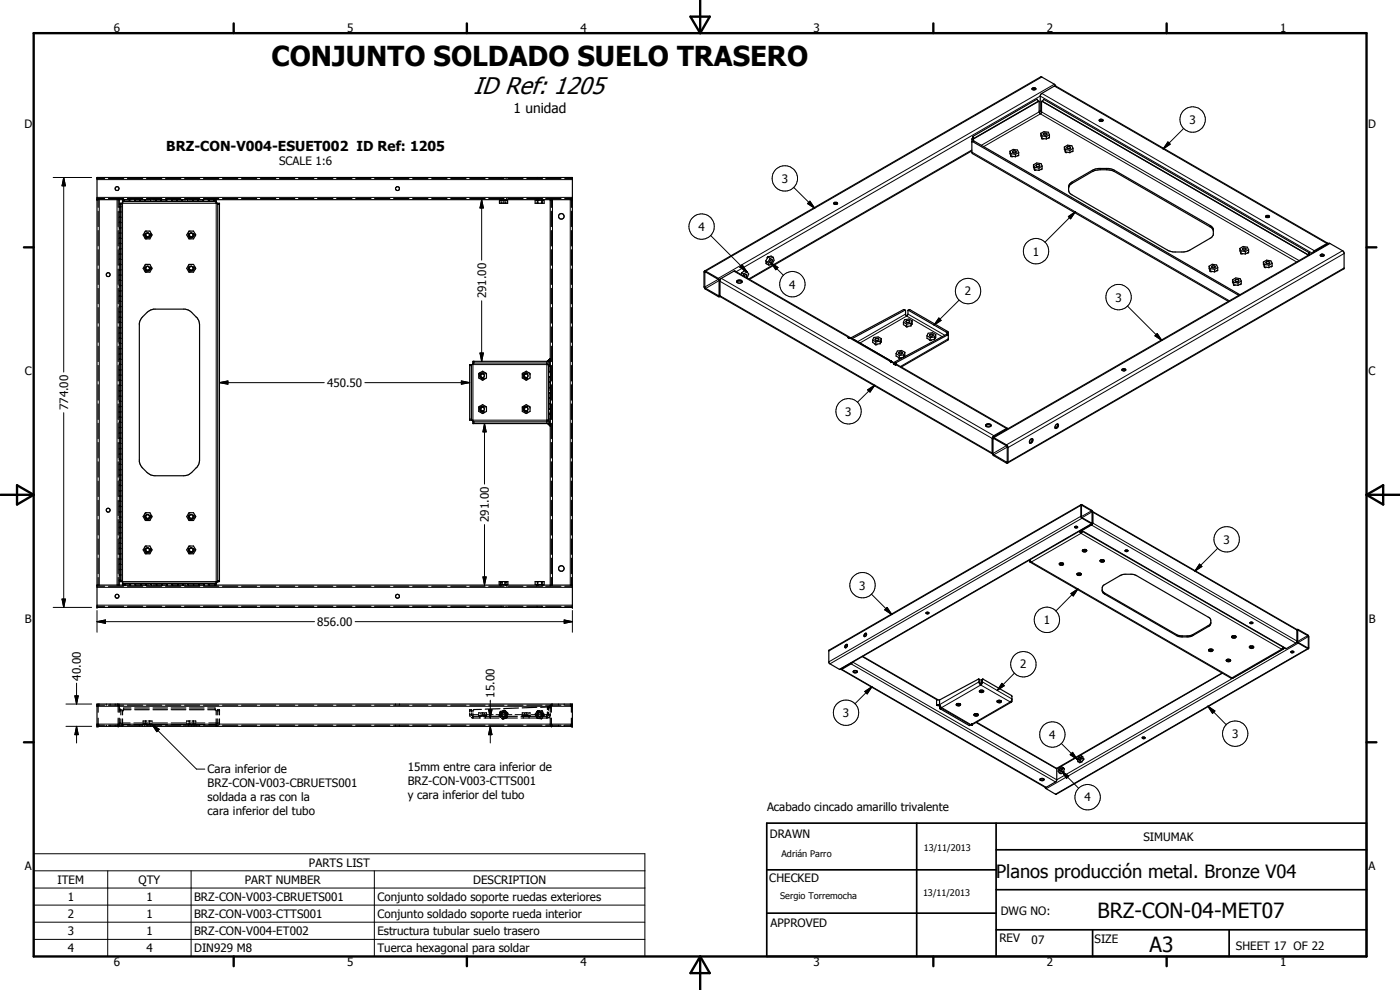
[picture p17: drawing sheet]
<svg xmlns="http://www.w3.org/2000/svg" width="420mm" height="297mm" viewBox="0 0 420 297" stroke-linecap="round" stroke-linejoin="round" font-family="sans-serif">
<defs><g id="words">
<text font-size="8.2" x="81.5" y="19.7">CONJUNTO SOLDADO SUELO TRASERO</text>
<text font-size="7.3" x="142.1" y="28.3">ID Ref: 1205</text>
<g font-size="6.3">
<text x="329.4" y="275.4">BRZ-CON-04-MET07</text>
<text x="345" y="285.6">A3</text>
</g>
<text font-size="5.5" x="298.9" y="263.4">Planos producción metal. Bronze V04</text>
<g font-size="4.1">
<text x="154.1" y="34">1 unidad</text>
<text x="49.9" y="45.2">BRZ-CON-V004-ESUET002 ID Ref: 1205</text>
</g>
<g font-size="3.5">
<text x="34.2" y="9.6">6</text>
<text x="104.2" y="9.6">5</text>
<text x="174.2" y="9.6">4</text>
<text x="244.2" y="9.6">3</text>
<text x="314.2" y="9.6">2</text>
<text x="384.2" y="9.6">1</text>
<text x="7.3" y="38.4">D</text>
<text x="357" y="37.2">3</text>
<text x="410.6" y="38.4">D</text>
<text x="83.8" y="49.5">SCALE 1:6</text>
<text x="234.6" y="54.9">3</text>
<text x="209.6" y="69.3">4</text>
<text x="310" y="76.7">1</text>
<text x="145.9" y="89.5" transform="rotate(-90 145.9 89.5)">291.00</text>
<text x="236.8" y="86.6">4</text>
<text x="289.5" y="88.6">2</text>
<text x="334.8" y="90.5">3</text>
<text x="7.4" y="112.6">C</text>
<text x="410.7" y="112.6">C</text>
<text x="98.2" y="116.1">450.50</text>
<text x="20.4" y="123.1" transform="rotate(-90 20.4 123.1)">774.00</text>
<text x="253.7" y="124.8">3</text>
<text x="146.7" y="156.6" transform="rotate(-90 146.7 156.6)">291.00</text>
<text x="367.2" y="163.1">3</text>
<text x="257.9" y="176.9">3</text>
<text x="7.4" y="186.9">B</text>
<text x="95.2" y="187.8">856.00</text>
<text x="313.3" y="187.2">1</text>
<text x="410.8" y="186.9">B</text>
<text x="306.2" y="200.6">2</text>
<text x="24.3" y="204.2" transform="rotate(-90 24.3 204.2)">40.00</text>
<text x="148.5" y="209.3" transform="rotate(-90 148.5 209.3)">15.00</text>
<text x="252.9" y="215.1">3</text>
<text x="314.9" y="221.7">4</text>
<text x="369.8" y="221.4">3</text>
<text x="62.3" y="232.1">Cara inferior de</text>
<text x="122.4" y="231.3">15mm entre cara inferior de</text>
<text x="62.3" y="236.3">BRZ-CON-V003-CBRUETS001</text>
<text x="122.4" y="235.5">BRZ-CON-V003-CTTS001</text>
<text x="122.4" y="239.6">y cara inferior del tubo</text>
<text x="62.3" y="240.5">soldada a ras con la</text>
<text x="62.3" y="244.6">cara inferior del tubo</text>
<text x="230.2" y="243.5">Acabado cincado amarillo trivalente</text>
<text x="325.4" y="240.5">4</text>
<text x="231" y="251.5">DRAWN</text>
<text x="343.1" y="252.3">SIMUMAK</text>
<text x="7.4" y="261.1">A</text>
<text x="92.7" y="260.1">PARTS LIST</text>
<text x="410.7" y="261.1">A</text>
<text x="17.3" y="265.2">ITEM</text>
<text x="41.6" y="265.2">QTY</text>
<text x="73.5" y="265.2">PART NUMBER</text>
<text x="142" y="265.2">DESCRIPTION</text>
<text x="230.9" y="264.6">CHECKED</text>
<text x="20.3" y="270.3">1</text>
<text x="20.3" y="275.5">2</text>
<text x="43.9" y="270.3">1</text>
<text x="43.9" y="275.4">1</text>
<text x="58.2" y="270.3">BRZ-CON-V003-CBRUETS001</text>
<text x="58.2" y="275.5">BRZ-CON-V003-CTTS001</text>
<text x="113.3" y="270.3">Conjunto soldado soporte ruedas exteriores</text>
<text x="113.3" y="275.5">Conjunto soldado soporte rueda interior</text>
<text x="300.3" y="274.5">DWG NO:</text>
<text x="20.3" y="280.6">3</text>
<text x="43.9" y="280.5">1</text>
<text x="58.2" y="280.6">BRZ-CON-V004-ET002</text>
<text x="113.3" y="280.6">Estructura tubular suelo trasero</text>
<text x="231.3" y="278.3">APPROVED</text>
<text x="20.3" y="285.7">4</text>
<text x="43.9" y="285.7">4</text>
<text x="58.2" y="285.7">DIN929 M8</text>
<text x="113.3" y="285.7">Tuerca hexagonal para soldar</text>
<text x="299.9" y="282.6">REV</text>
<text x="309.6" y="283.3">07</text>
<text x="328.5" y="283.1">SIZE</text>
<text x="370.9" y="285.1">SHEET 17 OF 22</text>
<text x="34.2" y="289.9">6</text>
<text x="104.2" y="289.9">5</text>
<text x="174.2" y="289.9">4</text>
<text x="244.2" y="289.9">3</text>
<text x="314.2" y="289.9">2</text>
<text x="384.2" y="289.9">1</text>
</g>
<g font-size="2.7">
<text x="234.5" y="257.1">Adrián Parro</text>
<text x="277.2" y="255.3">13/11/2013</text>
<text x="234.1" y="269.7">Sergio Torremocha</text>
<text x="277" y="268.7">13/11/2013</text>
</g>
</g></defs>
<g fill="none" stroke="#000" stroke-width=".35">
<path d="M309.7 26.6l.8-.3 .4 .4-.9 .3zM309.8 26.8l.3-.2 .7 .2M311.5 30.2l.3 .2M311.8 30.4l-19.5 11.2-.3 .7M311.8 30.4l.1 3.2M311.9 33.6l.3 .6 .4-.5M312.2 33.4l.1-5 4.5-2.6 81.8 47.2M312.2 33.4l.4 .3M312.2 33.4l-.3 .2M312.7 30.4l-.1 3.3M312.7 30.4h.1M312.8 30.4l79.8 46.1"/>
<path d="M312.8 30.4l.4-.6 79.8 46.1M312.9 30.3l-.2 .1M316.9 25.9l-.5-.6-4.1-2.2-100.9 58.2M329.9 36.2l.4-.1 .7 .1M329.9 36.2l.5 .2 .6-.2M329.9 36.2a.57 .57 0 0 1 .6-.4 .57 .57 0 0 1 .5 .4M29.1 53.3h142.7v128.9h-142.7zM29.1 59.9h142.7M29.1 59.6h2.3M29.1 53.6h2.3M29.5 59.9v2.3M32.5 59.6h4.6"/>
<path d="M32.5 53.6h4.6M35.5 59.9v2.3M35.8 59.9v115.7M37.1 59.9v.5h27.4v-.5M38.3 59.6h4.5M38.3 53.6h4.5M39.3 60h-2.5v1h-1M40.4 60h4.4M44 59.6h4.5M44 53.6h4.5M45.9 60h4.4M49.7 59.6h4.6"/>
<path d="M49.7 53.6h4.6M51.4 60h4.4M55.4 59.6h4.5M55.4 53.6h4.5M56.8 60h4.4M61.1 59.6h4.5M61.1 53.6h4.5M62.3 60h2.6v1h1v113.5h-1v1h-2.6M66.8 59.6h4.6M66.8 53.6h4.6M72.5 59.6h4.5M72.5 53.6h4.5"/>
<path d="M78.2 59.6h4.6M78.2 53.6h4.6M83.9 59.6h4.6M83.9 53.6h4.6M89.6 59.6h4.6M89.6 53.6h4.6M95.3 59.6h4.6M95.3 53.6h4.6M101 59.6h4.6M101 53.6h4.6M106.8 59.6h4.5M106.8 53.6h4.5"/>
<path d="M112.4 59.6h4.6M112.4 53.6h4.6M118.1 59.6h4.6M118.1 53.6h4.6M123.9 59.6h4.5M123.9 53.6h4.5M129.6 59.6h4.5M129.6 53.6h4.5M135.3 59.6h4.6M135.3 53.6h4.6M141 59.6h4.6M141 53.6h4.6"/>
<path d="M146.7 59.6h4.5M146.7 53.6h4.5M150 59.9v1.1M150.3 59.6v.1M150.3 59.8v.3M150.4 59.9v.2M150.4 53.3h.1M150.4 53.5v.1M150.6 59.9v.4M150.7 59.9v.2M151 59.9v.4M151.3 59.9v.2"/>
<path d="M151.7 59.9v.4M151.9 53.3h.1M151.9 53.5v.1M152 59.6v.1M152 59.8v.3M152 59.9v.2M152.3 59.9v.2h-2.1M152.3 59.9v1.1h-2.4v-.9h.2M152.4 59.6h4.6M152.4 53.6h4.6M158.1 59.6h4.6M158.1 53.6h4.6"/>
<path d="M161 59.9v.2M161.1 59.6v.1M161.1 59.8v.3M161.2 53.3h.1M161.2 53.5v.1M161.2 59.9v.4M161.4 59.9v1.1M161.5 59.9v.2M161.7 59.9v.2M162.5 59.9v.5M162.7 53.3h.1M162.7 53.5v.1"/>
<path d="M162.8 59.6v.1M162.8 59.8v.3M163.1 59.9v.2h-1.5M163.3 59.9v1.1h-2.7v-.9h.8M163.8 59.6h4.5M163.8 53.6h4.5M165.1 59.9v52M165.5 59.9v2.3M169.5 59.6h2.3M169.5 53.6h2.3M171.5 59.9v2.3M291.7 45.3l-66.8 38.5"/>
<path d="M291.7 42.5h.1M291.7 42.5l80.1 46.1M291.7 42.5l.6-.2 79.8 46.1M291.9 41l19.3-11.2 .4 .6-19.4 11.2M291.9 41l.3 .6M291.9 41v.4l.3 .2M291.9 41.4l-.2 .3v4.1l.2 .3 76.8 44.3M303.1 45.4l.3 1.6M303.1 45.4l1-.6 1.2 .2 .4 .8M303.1 45.4l.3 .7M303.4 47h1.3M303.4 46.1v.9"/>
<path d="M303.4 46.1l1.3 .2M303.9 45.4a.61 .61 0 0 1 1.1 .2 .57 .57 0 0 1-.6 .3 .57 .57 0 0 1-.5-.5zM304.7 46.3v.7M305.7 45.8v.9l-1 .3M305.7 45.8l-1 .5M310.2 49.4v.8l.3 .9M310.2 49.4l.9-.5 1.4 .2 .2 .7M310.2 49.4l.3 .8M310.5 51.1h1.3M310.5 50.2v.9M310.5 50.2l1.3 .2M311 49.5a.53 .53 0 0 1 .6-.2 .53 .53 0 0 1 .3 .5l-.8 .1z"/>
<path d="M311.8 50.4v.7M312.4 40v.8l.3 .9M312.4 40l.9-.5 1.3 .2 .3 .7M312.4 40l.3 .8M312.7 40.8v.9M312.7 41.7h1.3M312.7 40.8l1.3 .2M312.7 49.8v.9l-.9 .4M312.7 49.8l-.9 .6M313.1 40.1l.7-.2 .4 .3a.58 .58 0 0 1-.6 .4 .58 .58 0 0 1-.5-.5zM314 41v.7M314.9 40.4v.9l-.9 .4"/>
<path d="M314.9 40.4l-.9 .6M319.4 44.1l.4 1.7M319.4 44.1l1-.5 1.3 .1 .3 .8M319.4 44.1l.4 .8M319.8 45.8h1.3M319.8 44.9v.9M319.8 44.9l1.3 .2M320.3 44.1l.7-.1 .3 .4a.61 .61 0 0 1-1.1-.1zM320.7 56.4l.3-.7 .7-.7 6.8-3.8 1.7-.3 3.6 .3 29.7 17 .6 1M321 55.2l.7-.6 7.2-3.9 3.7-.2 1.6 .4 29 16.7 .9 1.1v2l-.6 .6-7.1 4.1-1.3 .2h-2.8l-1.6-.4-29.3-16.9-.4-.5-.3-.7zM321.1 45.1v.7M322 44.5v.9l-.9 .4"/>
<path d="M322 44.5l-.9 .6M29.5 63.4v4.6M29.5 69.2v4.6M29.5 74.9v4.7M35.5 63.4v4.6M35.5 69.2v4.6M35.5 74.9v4.7M35.8 61.3h.5M36.3 61v113.5M36.8 60.5h28.1M43.5 71.4l.1 .1M43.5 70.1a.86 .86 0 0 0 .8 1.3 .86 .86 0 0 0 .7-1.3"/>
<path d="M43.6 69.3h1.4l.6 1.2-.6 1.2h-1.4l-.6-1.2zM43.6 79.3h1.4l.6 1.2-.6 1.2h-1.4l-.6-1.2zM43.6 69.5l-.1 .1M43.6 79.5l-.1 .1M43.8 71.5l.2 .2M44 69.3l-.2 .1M44 79.3l-.2 .1M45.5 70.2v.2M45.5 70.6v.2M56.5 71.4l.2 .1M56.6 70.1a.86 .86 0 0 0 .8 1.3 .86 .86 0 0 0 .7-1.3M56.7 69.5l-.2 .1"/>
<path d="M56.7 69.3h1.4l.6 1.2-.6 1.2h-1.4l-.7-1.2zM56.7 79.5l-.2 .1M56.7 79.3h1.4l.6 1.2-.6 1.2h-1.4l-.7-1.2zM56.9 71.5l.2 .2M57.1 69.3l-.2 .1M57.1 79.3l-.2 .1M58.6 70.2v.2M58.6 70.6v.2M65.4 61v113.5M150.6 60.6v.4M151 60.6v.4M151.2 60.1v.9"/>
<path d="M151.7 60.6v.4M152.2 60.1v.3M152.2 60.7v.3M161.2 60.6v.4M162.5 60.6v.4M162.8 60.1v.9M165.5 63.4v4.6M165.5 69.2v4.6M165.5 74.9v4.7M171.5 63.4v4.6M171.5 69.2v4.6M171.5 74.9v4.7"/>
<path d="M229.8 78.3l.1 .8 .8 .4M229.8 78.3l.7 .4M230.4 77l-.6 1.3M230.4 77l1-.2 .7 .4M230.4 77l.7 .5M230.5 78.7l.2 .8M231.1 77.5l-.6 1.2M231.2 78.1l.4-.2a.57 .57 0 0 1 .1 .6 .57 .57 0 0 1-.6 .4zM232.1 77.2l-1 .3M232.1 77.2l.2 .9-.6 1.2-1 .2M250.3 60.9l.7-.2 .4 .4-.9 .2zM250.3 61.1l.3-.1 .7 .1"/>
<path d="M362.9 79.9l.3 1.6M362.9 79.9l.9-.6 1.3 .2 .4 .8M362.9 79.9l.3 .7M363.7 79.9l.2-.1 .7 .1a.47 .47 0 0 1-.4 .5 .47 .47 0 0 1-.6-.4zM372.1 74.5l.3 1.7M372.1 74.5l1-.5 1.2 .2 .4 .7M372.1 74.5l.3 .8M372.4 76.2h1.3M372.4 75.3v.9M372.4 75.3l1.3 .2M372.9 74.6l.6-.2a.35 .35 0 0 1 .5 .4 .35 .35 0 0 1-.6 .3l-.4-.1zM373.7 75.5v.7"/>
<path d="M374.7 74.9v.9l-1 .4M374.7 74.9l-1 .6M379.2 78.6l.3 1.7M379.2 78.6l.9-.5 1.3 .2 .4 .7M379.2 78.6l.3 .8M379.5 79.4v.9M379.5 79.4l1.3 .1M379.9 64.8l.8-.2 .3 .4-.3 .3h-.6zM379.9 65.1l.4-.2 .6 .2M380 78.7l.8-.2 .2 .4-.7 .2zM380.8 79.5v.8M381.8 79v.9l-1 .4"/>
<path d="M381.8 79l-1 .5M392.6 76.5l.1 .1M393 76.3l.1 .1M393 75.9l-.4 .6M393 76.3l-.4 .2M393 75.9v.4M396.3 76.5a.57 .57 0 0 1 .6-.3 .57 .57 0 0 1 .4 .6 .59 .59 0 0 1-.6 .2 .59 .59 0 0 1-.4-.5zM396.3 76.7l.4-.2 .6 .2M398.3 73.3l-4 2.3M398.3 73.3h.1M398.6 73l-4.3 2.3-.3 .5M398.6 73v.2"/>
<path d="M29.5 80.7v4.6M29.5 86.5v4.6M29.5 92.3v4.6M29.5 98.1v4.6M35.5 80.7v4.6M35.5 86.5v4.6M35.5 92.3v4.6M35.5 98.1v4.6M42.7 95.1a5.7 5.7 0 0 1 3.3-2.3h9.6l.9 .2 1 .7a5.1 5.1 0 0 1 2.3 3.3v41.9a8 8 0 0 1-3.3 3.6l-1.4 .2-9.4-.1-1.6-.8-1.6-1.7-.6-1.2-.1-41.9 .4-1.2zM43.5 81.4h.1M43.5 80.1a.87 .87 0 0 0 .8 1.3 .87 .87 0 0 0 .7-1.3M43.8 81.6l.2 .1"/>
<path d="M45.5 80.2v.2M45.5 80.6v.2M56.5 81.4h.2M56.6 80.1a.86 .86 0 0 0 .8 1.2 .86 .86 0 0 0 .7-1.2M56.9 81.6l.2 .1M58.6 80.2v.2M58.6 80.6v.2M165.5 80.7v4.6M165.5 86.5v4.6M165.5 92.3v4.6M165.5 98.1v4.6M171.5 80.7v4.6"/>
<path d="M171.5 86.5v4.6M171.5 92.3v4.6M171.5 98.1v4.6M211.4 81.3l4.1 2.2 .5 .9M211.4 81.3l-.1 .3v4.4l.2 .6 4.4 2.4M211.5 81.7l.3-.1 3.9 2.4v4.7l-4.2-2.5zM216 84.4l.5-.9 4.1-2.2 81.8 47.2M216 88.7l.1 .2M216 84.4v4.3M216 88.7l-.1 .3M216.1 88.9l-.2 .1M216.1 88.9l81.7 47.3"/>
<path d="M221.1 84.6a.83 .83 0 0 1 .8-.6 .83 .83 0 0 1 .8 .6M221.1 84.6l.6 .4 1-.4M221.1 84.6a1.02 1.02 0 0 1 1.6 0M222.6 81.8l-.2 .5M222.6 81.8l.6 .4M223.2 82.2l-.2 .5M223.3 82.9a.48 .48 0 0 1 .3-.5 .48 .48 0 0 1 .5 .1l-.3 .7M224.2 81.6l-.8-.4-.8 .6M224.2 81.6l.5 .6-.5 1.2M224.2 81.6l-1 .6M271.1 96.7v.7l1 .7M271.1 96.7l1 .5"/>
<path d="M271.7 93.1l-.5-.2-16 8.4M271.7 93.1l-16 8.5M271.7 93.1l.1 1.3 .3 .4 .4-.6v-1.1M271.9 96.4a.52 .52 0 0 1 .6-.3 .52 .52 0 0 1 .4 .5l-.8 .1zM272.1 97.2v.9M272.5 93.1l.6-.2 11.3 6.5 .2 .3v2.1l-.2 .3-13.9 8M272.5 93.1l11.5 6.6 .3 .7M273.4 97.8l-1.3 .3M273.4 97v.8M273.4 97l-1.3 .2M273.8 96.3v.9l-.4 .6M273.8 96.3l-.4 .7"/>
<path d="M273.8 96.3l-1-.6-1.3 .2-.4 .8M363.2 81.5l1.3 .1M363.2 80.6v.9M363.2 80.6l1.3 .2M364.5 80.8v.8M365.5 80.3v.9l-1 .4M365.5 80.3l-1 .5M369.9 83.9v.8l.4 .9M369.9 83.9l1-.5 1.3 .2 .3 .7M369.9 83.9l.4 .8M370.3 85.6h1.2M370.3 84.7v.9"/>
<path d="M370.3 84.7l1.2 .2M370.7 84l.6-.2 .5 .2a.6 .6 0 0 1-.5 .5 .6 .6 0 0 1-.6-.3zM371.5 84.9v.7M372.5 84.3v.9l-1 .4M372.5 84.3l-1 .6M379.5 80.3h1.3M29.5 103.9v4.6M29.5 109.6v4.7M29.5 115.4v4.7M35.5 103.9v4.6M35.5 109.6v4.7M35.5 115.4v4.7"/>
<path d="M141.5 109.4v16.7M141.9 108.9h23.2M143.7 112.1l1.2-.7 1.1 .7v1.3l-1.1 .7-1.2-.7zM143.8 112.3l-.1 .1M144 111.9l-.1 .2M144.6 113.9h.1M144.9 113.9h.2M145.3 112a.87 .87 0 0 0-1.4 .8 .87 .87 0 0 0 1.4 .7M145.7 111.9l.1 .2M145.9 112.3l.1 .1M156.7 112.1l1.2-.7 1.2 .7v1.3l-1.2 .7-1.2-.7zM156.9 112.3l-.2 .1"/>
<path d="M157 111.9v.2M157.6 113.9h.2M158 113.9h.2M158.4 112a.87 .87 0 0 0-1.4 .8 .87 .87 0 0 0 1.4 .7M158.8 111.9l.1 .2M159 112.3l.1 .1M164.1 108.8v.6h1M164.1 108.4v.2M164.6 109.4v16.7M164.6 109.7h.6v16h-.6M165.1 108.4h-23.2v1h-.9v16.7h.9v1h23.2M165.1 112.9v4.3"/>
<path d="M165.1 118.3v4.3M165.1 107.6l-.8 .8M165.5 103.9v4.6M165.5 109.6v4.7M165.5 115.4v4.7M171.5 103.9v4.6M171.5 109.6v4.7M171.5 115.4v4.7M256.1 101.8l.1 .1M261.9 102v.7l.9 .8M261.9 102l.9 .6M262.8 101.6l.6-.1 .3 .3a.56 .56 0 0 1-.5 .3 .56 .56 0 0 1-.5-.4z"/>
<path d="M262.8 102.6v.9M264.1 103.1l-1.3 .4M264.1 102.4v.7M264.1 102.4l-1.3 .2M264.4 102.6v.1M264.4 102.7v-.2l-.3 .6M264.5 101.6l-.1 1.1M264.5 101.6l-.4 .8M264.5 101.6l-.9-.5-1.4 .2-.3 .7M267.4 108.3l.3 .3M268.9 106.1v.7l1 .7M268.9 106.1l1 .6"/>
<path d="M269.7 105.8a.53 .53 0 0 1 .6-.2 .53 .53 0 0 1 .4 .4l-.6 .2zM269.9 106.7v.8M271.2 107.2l-1.3 .3M271.2 106.5v.7M271.2 106.5l-1.3 .2M271.4 106.7l.1 .1M271.5 106.8v-.2l-.3 .6M271.6 105.7l-.1 1.1M271.6 105.7l-.4 .8M271.6 105.7l-1-.5-1.3 .1-.4 .8M278.2 100.8l1 .5M278.2 100.8v.7l1 .7"/>
<path d="M279 100.5l.4-.3 .5 .1a.47 .47 0 0 1-.2 .6 .47 .47 0 0 1-.7-.1zM279.2 101.3v.9M280.4 101.9l-1.2 .3M280.4 101.1v.8M280.4 101.1l-1.2 .2M280.8 100.4v.9l-.4 .6M280.8 100.4l-.4 .7M280.8 100.4l-.9-.6-1.4 .2-.3 .8M284.6 100.5l-.6-.2-15.8 8.5M284.6 100.5l-16 8.5 .2-.1v.2M284.6 100.5v.1M336.8 111.1a.53 .53 0 0 1 .5-.5 .53 .53 0 0 1 .5 .5"/>
<path d="M336.8 111.1l.4 .2 .6-.2M336.8 111.1l.5-.2 .5 .2M29.5 121.2v4.7M29.5 127v4.6M29.5 132.8v4.6M29.5 138.6v4.6M35.5 121.2v4.7M35.5 127v4.6M35.5 132.8v4.6M35.5 138.6v4.6M141.9 126.6h23.2M143.7 122.1l1.2-.7 1.1 .7v1.3l-1.1 .7-1.2-.7z"/>
<path d="M143.8 122.3l-.1 .1M144 121.9l-.1 .2M144.6 123.9h.1M144.9 123.9h.2M145.3 122a.89 .89 0 0 0-1.4 .7 .89 .89 0 0 0 1.4 .8M145.7 121.9l.1 .2M145.9 122.3l.1 .1M156.7 122.1l1.2-.7 1.2 .7v1.3l-1.2 .7-1.2-.7zM156.9 122.3l-.2 .1M157 121.9v.2M157.6 123.9h.2M158 123.9h.2"/>
<path d="M158.4 122a.89 .89 0 0 0-1.4 .7 .89 .89 0 0 0 1.4 .8M158.8 121.9l.1 .2M159 122.3l.1 .1M164.1 126.9v.2M164.5 127.1l.6 .7M165.1 126.1h-1v.6M165.1 123.6v52M165.5 121.2v4.7M165.5 127v4.6M165.5 132.8v4.6M165.5 138.6v4.6M171.5 121.2v4.7"/>
<path d="M171.5 127v4.6M171.5 132.8v4.6M171.5 138.6v4.6M295.8 127.8a.83 .83 0 0 1 .8-.7 .83 .83 0 0 1 .8 .7M295.8 127.8l.8 .3 .8-.3M295.8 127.8a1.08 1.08 0 0 1 1.6 0M297.9 131.3v5.1l4.1 2.5h.4M297.9 131.3l100.9-58.3 4.5 2.6v5l-100.9 58.3M297.9 131.3l4.5 2.5 .1 .5v4.3l-.1 .3M298.1 131.6l4.2 2.4-.1 4.7-4.1-2.4zM298.1 131.6h.1M302.2 128.8l-4.1 2.3"/>
<path d="M302.5 128.7l-.5-.1-3.7 2.1-.5 .7M309.2 132l.5-.4a.79 .79 0 0 1 .2 .9 .79 .79 0 0 1-.9 .4l-.1-.4zM309.7 131.6a1.01 1.01 0 0 1-.7 1.3M317 127.4l.4-.2a.79 .79 0 0 1 .1 .9 .79 .79 0 0 1-.8 .4l-.1-.6zM317.4 127.2l-.1 .7-.7 .5M29.5 144.4v4.6M29.5 150.1v4.6M29.5 155.9v4.6M35.5 144.4v4.6M35.5 150.1v4.6M35.5 155.9v4.6M43.5 155.9l.1 .1"/>
<path d="M43.5 154.6a.86 .86 0 0 0 .8 1.3 .86 .86 0 0 0 .7-1.3M43.6 153.8h1.4l.6 1.2-.6 1.2h-1.4l-.6-1.2zM43.6 154.1h-.1M43.8 156.1l.2 .1M44 153.8l-.2 .1M45.5 154.7v.2M45.5 155.1v.2M56.5 155.9l.2 .1M56.6 154.6a.86 .86 0 0 0 .8 1.3 .86 .86 0 0 0 .7-1.3M56.7 154.1h-.2M56.7 153.8h1.4l.6 1.2-.6 1.2h-1.4l-.7-1.2zM56.9 156.1l.2 .1"/>
<path d="M57.1 153.8l-.2 .1M58.6 154.7v.2M58.6 155.1v.2M165.5 144.4v4.6M165.5 150.1v4.6M165.5 155.9v4.6M171.5 144.4v4.6M171.5 150.1v4.6M171.5 155.9v4.6M322.6 158h.8M322.6 158l.3 .2 .5-.2M322.6 158a.4 .4 0 0 0 .4 .4 .4 .4 0 0 0 .4-.4"/>
<path d="M323.9 159.4l.5 .6M324.2 159.3l.2 .4M324.4 159.7v.3M324.4 159.1l.1 .1M324.5 151.4l-.1 3.8 3.5 1.9M324.5 151.4l-75.7 43.7v3.8l3.4 1.9 75.6-43.7M324.5 151.4l3.4 2M324.5 159.2l61.4 35.4M324.7 159.3l-.3 .4M324.7 151.6l-.1 3.6 3 1.7M324.7 151.6h.1M324.7 151.6l3 1.9-.1 3.5"/>
<path d="M324.9 159.4l-.5 .6M327.6 156.9v.1M327.6 157.4l-3 1.6M327.6 157.3v.1M327.7 157.3h-.1M327.9 153.4v3.5M327.9 153.5l61.3 35.4M327.9 157.1h.1M327.9 156.9l-.2 .6-3.2 1.7M327.9 156.9v.2M29.1 175.6h142.7M29.1 175.9h2.3"/>
<path d="M29.5 161.7v4.6M29.5 167.5v4.6M29.5 173.3v2.3M32.5 175.9h4.6M35.5 161.7v4.6M35.5 167.5v4.6M35.5 173.3v2.3M35.8 174.5h1v1h2.5M35.8 174.2h.5M36.8 175h28.1M37.1 175v.6M38.3 175.9h4.5"/>
<path d="M40.4 175.5h4.4M43.5 165.9h.1M43.5 164.5a.88 .88 0 0 0 .8 1.4 .88 .88 0 0 0 .7-1.4M43.6 163.8h1.4l.6 1.2-.6 1.2h-1.4l-.6-1.2zM43.6 164l-.1 .1M43.8 166l.2 .2M44 163.8l-.2 .2M44 175.9h4.5M45.5 164.7v.2M45.5 165.1v.2M45.9 175.5h4.4M49.7 175.9h4.6"/>
<path d="M51.4 175.5h4.4M55.4 175.9h4.5M56.5 165.9h.2M56.6 164.5a.87 .87 0 0 0 .8 1.4 .87 .87 0 0 0 .7-1.4M56.7 164l-.2 .1M56.7 163.8h1.4l.6 1.2-.6 1.2h-1.4l-.7-1.2zM56.8 175.5h4.4M56.9 166l.2 .2M57.1 163.8l-.2 .2M58.6 164.7v.2M58.6 165.1v.2M61.1 175.9h4.5"/>
<path d="M64.5 175v.6M66.8 175.9h4.6M72.5 175.9h4.5M78.2 175.9h4.6M83.9 175.9h4.6M89.6 175.9h4.6M95.3 175.9h4.6M101 175.9h4.6M106.8 175.9h4.5M112.4 175.9h4.6M118.1 175.9h4.6M123.9 175.9h4.5"/>
<path d="M129.6 175.9h4.5M135.3 175.9h4.6M141 175.9h4.6M146.7 175.9h4.5M150.1 175.4v.2M150.2 174.5v.9M150.3 175.4v.3M150.3 175.8v.1M150.6 174.5v.4M150.6 175.2v.4M150.8 174.5v.3M150.8 175.1v.3"/>
<path d="M151.2 175.4v.2M151.3 175.4h-1.4v.2M151.5 174.5v1.1M151.5 175.4h.9v-.9h-2.6v1.1M151.7 174.5v.4M151.7 175.2v.4M151.7 175.4v.2M151.8 175.4v.2M152 175.4v.3M152 175.8v.1M152 174.5v.4M152 175.2v.4"/>
<path d="M152.2 175.4v.2M152.4 175.9h4.6M158.1 175.9h4.6M161.1 175.4v.3M161.1 175.8v.1M161.2 175.4v.2M161.2 174.5v.4M161.2 175.2v.4M161.3 175.4h-.7v-.9h2.7v1.1M161.4 174.5v1.1M161.5 175.4h1.6v.2M161.6 175.4v.2"/>
<path d="M161.7 175.4v.2M162.5 174.5v.4M162.5 175.2v.4M162.6 174.5v.3M162.6 175.1v.3M162.7 174.5v.9M162.8 175.4v.3M162.8 175.8v.1M163.8 175.9h4.5M165.5 161.7v4.6M165.5 167.5v4.6M165.5 173.3v2.3"/>
<path d="M169.5 175.9h2.3M171.5 161.7v4.6M171.5 167.5v4.6M171.5 173.3v2.3M309 168l.5 .6h-.4zM309.1 168.7l60.2 34.7h.8l14.9-8.6M317.9 169.1a.74 .74 0 0 1 1.3 .2l-.4 .3h-.5zM318 169.1l.3 .2 .8-.2M318.1 169l.3 .2 .6-.2M323.2 172.1l.7 .3 .5-.3M323.4 172l.3 .2 .6-.2M323.5 172l-.2 .1a.55 .55 0 0 0 .6 .6 .55 .55 0 0 0 .5-.6"/>
<path d="M323.5 172l.9 .1M324.9 165.1l.6 .2 .6-.2M324.9 165.1l-.1 .1a.67 .67 0 0 0 .7 .4 .67 .67 0 0 0 .6-.5M325.1 164.9l.2 .2 .6-.2M325.1 164.9l-.2 .2M325.1 164.9l.6-.1 .4 .3M330.1 168.1a.67 .67 0 0 1 .8-.2 .67 .67 0 0 1 .5 .5 .69 .69 0 0 1-.7 .3 .69 .69 0 0 1-.6-.6zM330.2 168.1l.4 .3 .8-.3M330.4 168l.4 .2 .4-.2M330.8 176.9l.3 .8 .4 .3 22.1 12.6 .9 .2 3-.2 5.4-3 .5-.9M331 175.8l5.9-3.4h3.4l22.6 12.9 .4 .7v1.4l-.4 .5-5.4 3-.9 .2-3-.2-22.3-12.8-.5-.9zM337.6 165.2l.3-.2 .6 .1a.43 .43 0 0 1-.4 .4 .43 .43 0 0 1-.5-.3z"/>
<path d="M337.7 165.1l.3 .2 .5-.2M29.1 181.9h2.3M32.5 181.9h4.6M38.3 181.9h4.5M44 181.9h4.5M49.7 181.9h4.6M55.4 181.9h4.5M61.1 181.9h4.5M66.8 181.9h4.6M72.5 181.9h4.5M78.2 181.9h4.6M83.9 181.9h4.6"/>
<path d="M89.6 181.9h4.6M95.3 181.9h4.6M101 181.9h4.6M106.8 181.9h4.5M112.4 181.9h4.6M118.1 181.9h4.6M123.9 181.9h4.5M129.6 181.9h4.5M135.3 181.9h4.6M141 181.9h4.6M146.7 181.9h4.5M150.4 181.9v.1"/>
<path d="M150.4 182.1v.1M151.9 181.9v.1M151.9 182.1v.1M152.4 181.9h4.6M158.1 181.9h4.6M161.2 181.9v.1M161.2 182.1v.1M162.7 181.9v.1M162.7 182.1v.1M163.8 181.9h4.5M169.5 181.9h2.3M253.7 193.6l.4-.3a.55 .55 0 0 1 .2 .7 .55 .55 0 0 1-.7 .3z"/>
<path d="M254.3 193.4l-.5 .4v.6M255.6 198.9l-3.1 1.8M255.8 198.8l-.2 .3-3.2 1.8M258.9 196.9l22.7 13.1M259.7 190h.1a.51 .51 0 0 1 .2 .7 .51 .51 0 0 1-.7 .2zM260 190.1l-.3 .2-.2 .7M277.9 183.8l.4 .2 .4-.2M277.9 183.8h.8M277.9 183.8a.38 .38 0 0 0 .4 .4 .38 .38 0 0 0 .4-.4M362.7 194.9l.7 .3 .6-.3M363 194.8l.2 .2 .6-.2M363 194.8l-.2 .1a.59 .59 0 0 0 .4 .7 .59 .59 0 0 0 .7-.3l.1-.4"/>
<path d="M363 194.8l.5-.1 .5 .2M368 198a.67 .67 0 0 1 .8-.2 .67 .67 0 0 1 .5 .6 .72 .72 0 0 1-1.3-.4zM368.1 198l.4 .2 .8-.2M368.2 197.9a.48 .48 0 0 0 .9 0M369.7 190.9l.4 .3 .8-.3M369.9 190.8l.4 .3 .4-.3M369.9 190.8l1 .1M369.9 190.8l-.2 .2a.62 .62 0 0 0 .6 .5 .62 .62 0 0 0 .6-.6M375 194l.4 .2 .8-.2M375.1 186.9l.6-.3 .3 .4-.7 .1zM375.1 186.8h.9M375.2 193.8l.2 .3 .6-.3"/>
<path d="M375.2 193.8l-.2 .3M375.2 193.8h.8M376 193.8l.2 .2M376.2 194a.62 .62 0 0 1-.6 .6 .62 .62 0 0 1-.6-.5M385.1 194.2l-.5 .6h.4M385.1 194.2l-.1 .6M385.9 194.6h.1M387.4 195.5l.4 .2 .5-.2M387.4 195.6h.1M388.3 195.5l-.4 .4-.5-.3M388.3 195.5l-.5-.1-.4 .2M389.2 188.9l.1 .2"/>
<path d="M389.2 188.9h.4l2.9 1.6 .2 .3v3.8M389.3 192.4l-.3 .5-3.1 1.7M389.3 188.9v3.8l3.4 1.9M389.5 189.1l3.1 1.7v3.6l-3.1-1.7zM389.5 189.1h.1M392.6 194.3v.1M392.7 194.6l-75.7 43.7-3-1.7-.4-.4M29.1 211.2h142.7v6.7h-142.7zM29.1 217.6h2.3M29.1 217.3l.1 .3M29.1 211.6h2.3M29.2 211.6l-.1 .3"/>
<path d="M29.5 215.5v1.9M29.5 217.8l.1 .1M29.5 211.8v1.9M29.6 211.6h.1M29.7 217.6h.1M29.8 211.6h-.1M29.8 211.2l-.3 .1M31.9 211.2v.2M31.9 211.5v.1M31.9 217.6v.1M31.9 217.8v.1M32.5 217.6h4.6"/>
<path d="M32.5 211.6h4.6M33.1 211.2v.2M33.1 211.5v.1M33.1 217.6v.1M33.1 217.8v.1M34.6 211.2v.2M34.6 211.5v.1M34.6 217.6v.1M34.6 217.8v.1M35.1 211.6h.2M35.1 211.2l.4 .1M35.3 211.6h.1"/>
<path d="M35.3 217.6h-.2M35.4 211.8l.1 1.9M35.5 215.5l-.1 1.9M35.5 217.8l-.2 .1M35.7 211.5l.1 2.2M35.7 211.2v.2M35.7 217.8v.1M35.8 215.5l-.1 2.2M35.8 212.9h.2M35.8 216.9l.1 .5M35.8 212.4l.2 .2M36.1 212.9h.2"/>
<path d="M36.1 212.8l.2 .1M36.3 212.9v.1M36.3 213.1v1.4M36.3 215.7l.1 1.5M36.5 217.3l2.6 .1M36.8 215.7v1.6M36.8 217.6v.3l-.5-.1M36.9 213.1l-.1 1.4M37.1 212.8v.1M37.1 212.9h2.2M37.1 212.9l-.1 .1M38.3 217.6h4.5"/>
<path d="M38.3 211.6h4.5M39.3 212.4h-2.2v.2M40.2 217.4h4.5M40.4 212.9h4.4M40.4 212.4h4.4M41.8 217.4v.2M41.8 217.8v.1M43 217l.1 .3M43.2 216.3h-.2v.4M43.3 217.3h.3M43.4 216.3h.7M43.4 217.3v.3"/>
<path d="M43.4 217.8v.1M43.6 216.3v.4M43.6 217.1v.3M43.8 216.3v.4M43.8 217.1v.3M43.8 217.3h.5M44 217.3v.1M44 217.6h4.5M44 211.6h4.5M44.5 216.3h.7M44.7 217.3h.4M44.9 216.3v.4"/>
<path d="M44.9 217.1v.3M45 216.3v.4M45 217v.3M45.2 217.3v.3M45.2 217.8v.1M45.3 217.3l.2 .1M45.4 216.3h.2v.4M45.6 217.1v.3M45.8 217.4h4.5M45.9 212.9h4.4M45.9 212.4h4.4M49.7 217.6h4.6"/>
<path d="M49.7 211.6h4.6M51.4 212.9h4.4M51.4 217.4h4.5M51.4 212.4h4.4M55.4 217.6h4.5M55.4 211.6h4.5M56 217l.2 .3M56.2 216.3h-.2v.4M56.4 217.3h.3M56.5 216.3h.7M56.5 217.3v.3M56.5 217.8v.1"/>
<path d="M56.5 217.3v.1M56.7 216.3v.4M56.7 217.1v.3M56.8 216.3v.4M56.8 217.1v.3M56.8 212.9h4.4M56.8 212.4h4.4M56.9 217.3h.5M57.1 217.3v.1h4.4M57.6 216.3h.7M57.7 217.3h.5v.3M57.9 216.3v.4"/>
<path d="M57.9 217.1v.3M58.1 216.3v.4M58.1 217v.3M58.2 217.8v.1M58.4 217.3l.2 .1M58.5 216.3h.2v.4M58.7 217.1v.3M59.9 217.4v.2M59.9 217.8v.1M61.1 217.6h4.5M61.1 211.6h4.5M62.3 212.4h2.2v.2"/>
<path d="M62.3 212.9h2.2M64.5 212.8v.1M64.5 212.9l.2 .1M64.8 213.1l.1 1.4M64.9 215.7v1.6M64.9 217.6v.3l.5-.1M65.1 217.3l-2.5 .1M65.4 213.1v1.4M65.4 215.7l-.1 1.5M65.6 212.9l-.2 .1M65.7 212.9l.2 .1M65.9 213.1v1.4"/>
<path d="M65.9 215.7l-.2 1.7M66.8 217.6h4.6M66.8 211.6h4.6M72.5 217.6h4.5M72.5 211.6h4.5M78.2 217.6h4.6M78.2 211.6h4.6M83.9 217.6h4.6M83.9 211.6h4.6M89.6 217.6h4.6M89.6 211.6h4.6M95.3 217.6h4.6"/>
<path d="M95.3 211.6h4.6M101 217.6h4.6M101 211.6h4.6M106.8 217.6h4.5M106.8 211.6h4.5M112.4 217.6h4.6M112.4 211.6h4.6M118.1 217.6h4.6M118.1 211.6h4.6M118.7 211.2v.2M118.7 211.5v.1M118.7 217.6v.1"/>
<path d="M118.7 217.8v.1M119.9 211.2v.2M119.9 211.5v.1M119.9 217.6v.1M119.9 217.8v.1M123.9 217.6h4.5M123.9 211.6h4.5M129.6 217.6h4.5M129.6 211.6h4.5M135.3 217.6h4.6M135.3 211.6h4.6M141 213.1v.6"/>
<path d="M141 214l.1 .9M141 217.6h4.6M141 211.6h4.6M141.1 212.9l-.1 .1M141.3 212.9l.2 .1M141.5 213.1v.6M141.5 214l.1 .7M141.5 215.3h.1M141.5 215.3l.4 .1M141.7 214.9h2.5M141.9 214v.8M141.9 215.1v.3"/>
<path d="M141.9 215.4h2.3M142 213.1l-.1 .6M143.7 214.8h.3M143.7 214.5v.3M143.7 214.9h.1M144 214.9v.2M144 215.3v.1M144 213.9h-.3v.3M144.2 214.8h.5M144.3 213.9v.3M144.3 214.5v.4M144.4 213.9h.8"/>
<path d="M144.5 212.9l-2.4 .1M144.6 214.8h.1M144.6 214.9h.1M144.9 213.9v.3M144.9 214.5v.4M144.9 214.8h.5M145.1 214.8h.1M145.1 214.9h.1M145.3 214.9h4.4M145.3 215.4h4.4M145.4 213.9v.3M145.4 214.5v.4"/>
<path d="M145.6 213.9h.4v.3M145.7 214.9v.2M145.7 215.3v.1M146 214.5v.3M146 214.9h.1M146 214.8h-.3M146.7 217.6h4.5M146.7 211.6h4.5M149.8 214.6l.1 .2M149.9 214.4v.6l.4 .3-.2-.3M149.9 214.4l.1 .2M150 214.9l.1 .1"/>
<path d="M150 214.8l.1 .2M150 214.1l-.1 .3M150.1 212.6l-4.5 .2M150.1 213.8l-.1 .2M150.4 213.5l-.2 .2M150.4 214.9a.87 .87 0 0 1 .7-1.3 .87 .87 0 0 1 .8 1.3M150.4 213.5l-.4 .2v.4M150.5 215.5l.3 .2 .5-.1M150.5 213.4h-.3l-.1 .4M150.7 215.6h.2M150.8 214.9h4.5M150.8 215.4h4.5"/>
<path d="M151 215a.56 .56 0 0 1-.4-.7 .56 .56 0 0 1 .6-.4 .56 .56 0 0 1 .5 .6l-.5 .5M151.2 213.2l-.4 .1 .4-.2 .4 .3M151.2 213.2l.1 .1M151.3 213.2h-.1M151.4 213.1l.2 .1M151.5 213.3l.3 .1M151.7 213.3l.1 .1M151.7 215.5l-.7 .3-.3-.3M151.8 213.4l.5 .5v.4M151.8 215.3l-.1 .2M151.8 215.4l-.1 .1M152 213.7l.2 .2"/>
<path d="M152.1 215.3l-.1 .1M152.2 215.1l.1-.3-.1 .4-.4 .2M152.2 215.1l-.2 .1M152.2 215.1l-.1 .1M152.2 214l.1 .2M152.2 213.9l.1 .5M152.4 217.6h4.6M152.4 211.6h4.6M155.6 212.4l-4.4 .2M156.4 214.9h4.4M156.4 215.4h4.4M156.7 214.8h.3"/>
<path d="M156.7 214.5v.3M156.7 214.9h.1M157 214.9v.2M157 215.3v.1M157.1 213.9h-.4v.3M157.3 214.8h.5M157.4 213.9v.3M157.4 214.5v.4M157.5 213.9h.8M157.6 214.8h.1M157.6 214.9h.1M157.9 213.9v.3"/>
<path d="M157.9 214.5v.4M158 214.8h.5M158.1 217.6h4.6M158.1 211.6h4.6M158.2 214.8h.1M158.2 214.9h.1M158.5 213.9v.3M158.5 214.5v.4M158.7 213.9h.4v.3M158.8 214.9v.2M158.8 215.3v.1M159.1 214.5v.3"/>
<path d="M159.1 214.9h.1M159.1 214.8h-.3M160.9 213.9l-.3 .4 .2 .4-.2-.3 .2-.3M160.9 214.9l.2 .4M161 215.1l.2 .4 .4 .1M161 215.2l.2 .1M161.1 215.3h.1M161.1 212.2l-4.4 .2M161.2 215.4l.2 .2M161.2 214.9a.89 .89 0 0 1 .8-1.4 .89 .89 0 0 1 .7 1.4M161.2 213.4l-.2 .4M161.3 213.4l-.1 .1"/>
<path d="M161.4 215.4l.1 .2M161.4 213.4l-.2 .1M161.4 215.5l.2 .1M161.4 215.6h.2M161.4 213.2l-.1 .1M161.6 215.6h.3M161.6 213.2h.1M161.7 213.2l-.2 .2M161.7 213.2l.3 .1M161.7 213.2l-.1 .1M161.9 213.2h-.5l-.2 .4M161.9 215.4h2.2"/>
<path d="M162 215l-.6-.5 .3-.6a.57 .57 0 0 1 .8 .3 .57 .57 0 0 1-.4 .8M162.1 215.6h.4l.3-.3-.2 .3h-.3M162.3 213.3l.5 .1 .1 .3M162.4 213.3h.3l.1 .3M163 213.9l.1 .3M163.1 214.2l.2 .3-.3 .4M163.1 214.2v.2M163.1 214.6v.2v-.2M163.1 214.2l.1 .1M163.2 214.7l-.3 .4M163.3 214.4l-.1 .2M163.8 217.6h4.5"/>
<path d="M163.8 211.6h4.5M164.1 215.1v.3M164.2 214.4l-.1 .4M164.3 212.1v.8M164.3 213.7v.7M164.4 214.4h.3M164.4 214.9h-2.5M164.5 212.1l-2.2 .1M164.5 212.1v.8M164.5 213.7v.7M164.6 212.1v.1M164.6 212.3v.8"/>
<path d="M164.6 213.7l-.1 1M164.6 212.1h.5M164.7 212.1h-.2M164.8 214.4h.3v.2M164.8 215.3l-.7 .1M164.8 211.9l-.2 .2M164.9 215.1l-.3 .2M165 214.4h-.1M165 215.4h.1M165 211.8l.2-.2-.1 2.1M165 212.3l.1 .1M165.1 214.1v.1"/>
<path d="M165.1 215.5l.1 2.1M165.1 214.6l-.1 .3M165.1 214.6l-.1 .2M165.5 215.5v1.9M165.5 217.8l.1 .1M165.5 211.8v1.9M165.6 211.6h.1M165.7 217.6h.1M165.8 211.6h-.1M165.8 211.2l-.3 .1M167.6 211.2v.2M167.6 211.5v.1"/>
<path d="M167.6 217.6v.1M167.6 217.8v.1M169.3 211.2v.2M169.3 211.5v.1M169.3 217.6v.1M169.3 217.8v.1M169.5 217.6h2.3M169.5 211.6h2.3M171.1 211.6h.2M171.1 211.2l.4 .1M171.3 217.6h-.2M171.4 211.8l.1 1.9"/>
<path d="M171.5 215.5l-.1 1.9M171.5 217.8l-.2 .1M171.7 211.6l.1 .2M171.8 217.4l-.1 .2M252.3 200.8l.1 .1M252.4 200.8l61.3 35.5 3.2-1.8 .2-.5-.1-3.5-23.9-13.8M256.1 201.4l.3 .3 .9-.3M256.1 201.4a.72 .72 0 0 1 1.2 .2l-.1 .1a.61 .61 0 0 1-.7 .2 .61 .61 0 0 1-.4-.5zM281.1 211.5h.9M281.1 211.5l.4 .2 .5-.2M281.6 211.6l.5 .1M281.7 211.6l.4-.2v.4l.5 .5-.3 .1"/>
<path d="M282 210h-.9v1.5M282 210v1.5M282.1 211.7v.9M282.1 212.1l.2 .3M282.1 212.6l8.8 5.1 .3-.2M282.3 212.4l-.2 .2M282.3 212.4l8.9 5.1M287.1 211.2l.3 .3 .8-.3M287.2 211.1l1 .1M287.2 211.1l-.1 .1a.61 .61 0 0 0 .5 .7 .61 .61 0 0 0 .7-.4l-.1-.3M287.2 211.1a.48 .48 0 0 0 .9 0M291.4 217.4l-.2 .1"/>
<path d="M291.4 217.4h.4M291.4 217.4l.3 .1M292.3 214.4a.75 .75 0 0 1 1.3 .1l-.7 .4-.6-.3zM292.3 214.3l.5 .2 .7-.2M292.5 214.2l.3 .2 .6-.2M293.7 203.8l.3 .1M294 207.3l.6 .2 .6-.2M294 204l.1 .9 .2 .3M294 203.9v.1M294.2 207.1h.5l.5 .2M294.2 207.1a.39 .39 0 0 0-.2 .6 .39 .39 0 0 0 .5 .1l.7-.2v-.3M294.2 207.1l.4 .2 .4-.2"/>
<path d="M294.3 205.5l-.4-.6-.2-1.1-11.7 6.2M294.3 205.2v.3M294.8 203.9v1l-.5 .6M294.9 203.8l-.1 .1M294.9 203.8h.1M294.9 203.8l-.3 .2v.9l-.3 .3M295 203.8l8.5 4.9 .2 .2-.1 1.8M299.3 210.3a.82 .82 0 0 0 1.2 0M299.5 210.2l.5-.1 .5 .2M299.5 210.2l-.3 .2a.62 .62 0 0 0 .7 .5 .62 .62 0 0 0 .6-.6M299.5 210.2a.48 .48 0 0 0 .8 0M303.6 210.7l-11.8 6.7"/>
<path d="M303.7 209.8l-.5 .8 .4 .1M366.8 201.9l-49.7 28.6M312.1 233.8l.5 .3 .7-.3M312.2 233.7a.72 .72 0 0 1 1.1 .3l-.7 .2-.4-.1zM318.1 230.7l.1-.1a.32 .32 0 0 1 .4 .3 .32 .32 0 0 1-.3 .4l-.3-.1zM318.5 230l.6 .4M318.5 230l.5 .5M318.5 230l-.7 .5-.3 .9 .4 .5M318.6 231.4l.6 .4M318.6 231.4l-.7 .5M319 230.5l.4 .3M319 230.5l-.4 .9"/>
<path d="M319.1 230.4l.1 .1M319.1 230.4l.3 .4M319.2 231.8l-.8 .4-.5-.3M319.4 230.8l-.2 1M323.5 228.5l.6 .4 .6-.3M323.9 227.4l.1-.1a.33 .33 0 0 1 .2 .5 .33 .33 0 0 1-.5 .1zM324.2 228.3l.5 .3M324.2 228.3l-.7 .2M324.5 226.7l.4 .3 .4 .8M324.5 226.7l-.7 .2-.5 .9 .2 .7M324.5 226.7l.2 .8M324.7 227.5l.6 .3"/>
<path d="M324.7 227.5l-.5 .8M325.3 227.8l-.6 .8M342.8 221.3h.8M342.8 221.2h.8a.36 .36 0 0 1-.4 .5 .36 .36 0 0 1-.4-.5z"/>
<circle cx="35.1" cy="56.6" r=".58"/>
<circle cx="119.3" cy="56.6" r=".58"/>
<circle cx="44.3" cy="70.5" r=".57"/>
<circle cx="57.4" cy="70.5" r=".57"/>
<circle cx="168.5" cy="64.9" r=".83"/>
<circle cx="32.5" cy="82.4" r=".58"/>
<circle cx="44.3" cy="80.5" r=".57"/>
<circle cx="57.4" cy="80.5" r=".56"/>
<circle cx="144.8" cy="112.7" r=".56"/>
<circle cx="157.9" cy="112.7" r=".56"/>
<circle cx="144.8" cy="122.8" r=".56"/>
<circle cx="157.9" cy="122.7" r=".55"/>
<circle cx="32.5" cy="153.1" r=".58"/>
<circle cx="44.3" cy="155" r=".57"/>
<circle cx="57.4" cy="155" r=".55"/>
<circle cx="35.1" cy="178.9" r=".58"/>
<circle cx="44.3" cy="165" r=".56"/>
<circle cx="57.4" cy="165" r=".55"/>
<circle cx="119.3" cy="178.9" r=".59"/>
<circle cx="168.5" cy="170.6" r=".83"/>
<circle cx="151.1" cy="214.4" r=".75"/>
<circle cx="162" cy="214.4" r=".77"/>
</g>
<g fill="none" stroke="#000" stroke-width=".3">
<path d="M311.6 30.4h.1M311.9 33.6l-17.4 10M311.9 33.4l.3-.2 .4 .2M312.6 33.6l77.3 44.6M312.7 28l81.8 47.2M312.7 23.1l-100.9 58.3M316.4 25.8l81.8 47.3M316.4 25.3l-100.9 58.2M355.2 38.5l-6.1 6.2M15.9 53.3h11.6M19.1 53.3l.5 2.5h-1zM19.1 53.3v58.3"/>
<path d="M29.1 53.9h142.7M29.1 59.2h142.7M29.8 59.9v115.7M35.1 59.9v115.7M37.2 59.9v.5M38.8 59.9v.5M40.4 59.9v.5M41.9 59.9v.5M43.5 59.9v.5M45.1 59.9v.5M46.7 59.9v.5M48.3 59.9v.5"/>
<path d="M49.9 59.9v.5M51.5 59.9v.5M53 59.9v.5M54.6 59.9v.5M56.2 59.9v.5M57.8 59.9v.5M59.4 59.9v.5M61 59.9v.5M62.6 59.9v.5M64.1 59.9v.5M144.6 59.9l.5 2.5h-1.1zM144.6 59.9v18.2"/>
<path d="M150.4 59.9v.4M151.8 59.9v.4M161.3 59.9v.4M162.6 59.9v.4M165.8 59.9v115.7M171.1 59.9v115.7M238.2 56.2l6.3 6.3M291.7 41.8l.3 .2M291.7 45.6l77.3 44.7M291.7 45l-67 38.7M291.9 41l.3 .6-.3-.2zM291.9 41.4l.4 .2"/>
<path d="M292.3 42.3l-.4 .2M295.2 44l17-9.8 77 44.4M321.7 54.6v.4M327.8 51.1v.4M330.2 50.5v.4M332.1 50.5v.4M334.5 51.1v.4M350.5 42.6l.7 .7-2.1 1.4zM35.8 79.4h.5M35.8 77.9h.5M35.8 76.2h.5M35.8 74.7h.5"/>
<path d="M35.8 73.1h.5M35.8 71.5h.5M35.8 69.9h.5M35.8 68.4h.5M35.8 66.8h.5M35.8 65.2h.5M35.8 63.6h.5M35.8 62.1h.5M36.8 61h28.1v113.5h-28.1zM37.1 60.4v.1M44.7 69.9h-.6l-.5 .4 .3 .7 .8 .1M44.7 79.9h-.6l-.5 .4 .3 .7 .8 .1"/>
<path d="M57.7 69.9h-.6l-.4 .4 .3 .7 .7 .1M57.7 79.9h-.6l-.4 .4 .3 .7 .7 .1M64.5 60.4v.1M65.4 61.3h.5M150.4 60.6v.4M151.8 60.6v.4M161.3 60.6v.4M162.6 60.6v.4M213.3 70.7l10.9 10.9M222.7 79.5l1.5 2.1-2.2-1.4zM231.4 78.9l2.1 1.4-.7 .6zM231.4 78.9l3.7 3.7"/>
<path d="M242.3 61.1l.8-.7 1.4 2.1zM243.1 60.4l1.4 2.1-2.2-1.4zM320.6 65l2.1-1.5-1.4 2.2zM322.7 63.5l-9.1 9.2M363.2 67.6v.5M393 75.9v.4l-.4 .2zM393.8 75.9l-81.6-47.1-91.3 52.7M394.5 75.5h.1M398.2 73.3h.1M399.1 73.1l-100.8 58.2M402.9 75.2l-100.9 58.3M403.4 76.1l-100.9 58.2"/>
<path d="M35.8 99.9h.5M35.8 98.3h.5M35.8 96.8h.5M35.8 95.2h.5M35.8 93.6h.5M35.8 92h.5M35.8 90.5h.5M35.8 88.9h.5M35.8 87.3h.5M35.8 85.7h.5M35.8 84.2h.5M35.8 82.5h.5"/>
<path d="M35.8 81h.5M144.6 90.3v18.1M211.8 81.6l-.3 .2M215.5 83.8l-4 2.3M215.8 88.6l-.3 .1M215.8 84.2l-4 2.3M216 88.7l81.8 47.2M216 84.4l81.8 47.2M216.5 83.5l81.8 47.2M220.2 81.4l81.8 47.2M222 80.2l.7-.7 1.5 2.1zM271.2 92.9l.4 .2"/>
<path d="M271.8 94.2l-14.4 8.3M272.5 94.2l11 6.4M273.1 92.9l-.4 .2M281.8 95.4l.6 .7-2.1 1.4zM284.4 99.4l-.4 .3M284.6 99.9l-.3 .2M287.9 90l-7.6 7.5M338.4 91.8l10.3 10.4M372.1 88.4l-.4 .2M403.4 80.4l-100.9 58.2M35.8 118.9h.5M35.8 117.3h.5"/>
<path d="M35.8 115.7h.5M35.8 114.1h.5M35.8 112.6h.5M35.8 111h.5M35.8 109.4h.5M35.8 107.8h.5M35.8 106.2h.5M35.8 104.6h.5M35.8 103.1h.5M35.8 101.5h.5M65.9 114.8l2.5-.5v1zM65.9 114.8h31.4"/>
<path d="M109.5 114.8h31.5M138.5 114.3l2.5 .5-2.5 .5zM141 109.7h.5M141.9 109.4h22.2v16.7h-22.2zM142.3 108.4v.5M144 105.9h1.1l-.5 2.5zM145.2 112.2a.67 .67 0 0 0-1 .6 .67 .67 0 0 0 1 .5M158.3 112.2a.67 .67 0 0 0-1 .6 .67 .67 0 0 0 1 .5M164.6 109.8h.6M164.6 111.4h.6M164.6 113h.6M164.6 114.6h.6"/>
<path d="M164.6 116.2h.6M164.6 117.8h.6M164.6 119.4h.6M164.8 108.4v.5M165.1 107.6v.8h-.8zM254.5 101.3h1l-.5 .3zM260.4 117l2.1-1.4-1.4 2zM262.5 115.6l-5.2 5.1M267.2 108.2l.4 .3zM267.2 108.3l.4 .2zM267.2 108.3h.1M267.2 108.2l.4 .3"/>
<path d="M267.2 108.2l.1 .4 .3-.1M267.3 108.5h.3zM267.3 108.4l.3 .1zM267.3 108.5h.1M267.6 108.5h.1M268.2 109.2l.6-.3v.6zM282.8 101l-10.7-6.2-14 8.1M284 100.3l.4 .2M284.6 101.6l-14.4 8.4M346.6 100.8l.7-.7 1.4 2.1zM19.1 123.8v58.4M35.8 139.4h.5"/>
<path d="M35.8 137.8h.5M35.8 136.2h.5M35.8 134.7h.5M35.8 133.1h.5M35.8 131.5h.5M35.8 129.9h.5M35.8 128.3h.5M35.8 126.7h.5M35.8 125.2h.5M35.8 123.6h.5M35.8 122h.5M35.8 120.4h.5"/>
<path d="M141 125.7h.5M142.3 126.6v.5M145.2 122.2a.67 .67 0 0 0-1 .5 .67 .67 0 0 0 1 .6M145.4 127.1l.5 2.5h-1zM145.4 127.1v18.1M158.3 122.2a.67 .67 0 0 0-1 .5 .67 .67 0 0 0 1 .6M164.5 127.1h.6v.7zM164.6 121h.6M164.6 122.6h.6M164.6 124.2h.6M164.8 126.6v.5M298.3 131v.1"/>
<path d="M298.3 131.6l-.3 .1M302 128.8l.1 .1M302 133.7l-4 2.4M302.3 134.2l-4 2.2M302.3 138.5l-.3 .1M35.8 155.2h.5M35.8 159.9h.5M35.8 158.3h.5M35.8 156.8h.5M35.8 153.6h.5M35.8 152h.5M35.8 150.4h.5"/>
<path d="M35.8 148.8h.5M35.8 147.3h.5M35.8 145.7h.5M35.8 144.1h.5M35.8 142.5h.5M35.8 141h.5M44.7 154.4a.67 .67 0 0 0-1.1 .4 .67 .67 0 0 0 .6 .9l.5-.1M57.7 154.4a.68 .68 0 0 0-1 .6 .68 .68 0 0 0 1 .6M145.4 157.4v18.2M324.4 154.9l-75.7 43.7M324.4 151.6l-75.7 43.7M324.7 159h.1"/>
<path d="M324.7 155.5l-75.6 43.7M324.7 151.6l-.1 .1M324.7 159.2l61.4 35.4M327.6 157.4h.1M327.6 153.3l-3 1.7M327.6 157.1l-75.7 43.7M327.6 157.5l61.3 35.5M327.7 156.8l-.1 .1M327.7 153.6l-3 1.7M327.9 156.9l61.4 35.5M327.9 153.7l61.4 35.4M18.6 179.7h1l-.5 2.5z"/>
<path d="M29.1 176.2h142.7M35.8 174.1h.5M35.8 172.5h.5M35.8 170.9h.5M35.8 169.4h.5M35.8 167.8h.5M35.8 166.2h.5M35.8 164.6h.5M35.8 163.1h.5M35.8 161.5h.5M37.1 175h.1M37.5 175v.6"/>
<path d="M39.1 175v.6M40.7 175v.6M42.3 175v.6M43.9 175v.6M44.7 164.4h-.6l-.5 .4 .3 .7 .8 .1M45.5 175v.6M47.1 175v.6M48.6 175v.6M50.2 175v.6M51.8 175v.6M53.4 175v.6M55 175v.6"/>
<path d="M56.5 175v.6M57.7 164.4h-.6l-.4 .4 .3 .7 .7 .1M58.2 175v.6M59.7 175v.6M61.3 175v.6M62.9 175v.6M64.5 175v.6M64.5 175h.1M65.4 174.2h.5M144.9 173.1h1l-.5 2.5zM150.4 174.5v.4M150.4 175.2v.4"/>
<path d="M151.8 174.5v.4M151.8 175.2v.4M161.3 174.5v.4M161.3 175.2v.4M162.6 174.5v.4M162.6 175.2v.4M261.5 178.3l6.2 6.1M309.1 168.2l-.1 .1M309.5 168.6l14.9-8.6 60.2 34.8-14.9 8.6zM321.4 178.1l2.1-1.4-1.4 2.1zM323.5 176.7l-6.6 6.6M331.5 178v.3"/>
<path d="M360 169.2l.7 .8-2.1 1.4zM365.5 164.5l-6.9 6.9M15.9 182.2h11.6M29.1 186.5l2.6-.5v1zM29.1 181.6h142.7M29.1 186.5h65.3M29.1 183.2v6.5M106.6 186.5h65.2M169.3 186l2.5 .5-2.5 .5zM171.8 183.2v6.5M255.4 199.2l61.4 35.4M255.4 199h.1"/>
<path d="M258.8 197l22.5 13M265.5 183l.7-.8 1.5 2.2zM266.2 182.2l1.5 2.2-2.2-1.4zM353 190.4v.3M354.8 190.8v.3M356.3 190.8v.3M358 190.4v.3M362.6 187.7v.3M385 194.4l.1 .1M385.6 194.5l-68.5 39.5-61.2-35.3M389.6 189.1l-.1 .1M389.6 193l-75.6 43.6"/>
<path d="M392.5 194.6l-75.7 43.7M392.5 190.7l-3 1.7M392.6 194.3l-.1 .1M392.6 191l-3 1.8M19.8 217.9h7.7M19.8 211.2h7.7M22.5 208.8h1l-.5 2.4zM23 217.9l.5 2.5h-1zM23 205v6.2M23 217.9v5M29.1 217.3h142.7M29.1 211.9h142.7"/>
<path d="M35.8 213.3h.2M35.8 216.9h.2M36.1 213.3h.2M36.1 216.9h.2M36.8 216.9h2.3M40.2 216.9h4.5M42.7 217.4v.2M42.7 217.8v.1M44.1 217.4v.2M44.1 217.8v.1M45.6 217.4l2.2 1.4-.7 .7zM45.6 217.4l13.4 13.4h2.5"/>
<path d="M45.8 216.9h4.5M46.5 217.4v.2M46.5 217.8v.1M51.4 216.9h4.5M55.1 217.4v.2M55.1 217.8v.1M57 216.9h4.5M57.5 217.4v.2M57.5 217.8v.1M58.9 217.4v.2M58.9 217.8v.1M62.6 216.9h2.3"/>
<path d="M65.4 213.3h.2M65.4 216.9h.2M65.7 213.3h.2M65.7 216.9h.2M141 213.3h.1M141 214.4h.1M141.3 213.3h.2M141.3 214.4h.2M141.9 214.4h1.8M144.6 214.4h3.4M146.6 212.9h1l-.5 2.5zM147.1 217.9l.5 2.5h-1z"/>
<path d="M147.1 210.1v5.3M147.1 217.9v5M148.9 214.4h4.7M154.6 214.4h3.9M159.5 214.4h3.6M163.6 214.4h.5M164.6 212.4h.2M165 212.4h.1M252.6 200.6h.1M252.6 200.8l61.4 35.4M259.5 207.5l2.2-1.5-1.4 2.2zM261.7 206l-5.1 5.2"/>
<path d="M281.1 211.5h.9l-.5 .2zM281.7 211.6l.3 .2M282.1 212v.6zM282.1 212.1v.5zM282.1 212.1h.1M282.1 212h.1M282.1 212v.6l.2-.2M282.1 212.1v.1M282.1 212.2v.4zM282.1 212.3v.3zM282.1 212.2h.1M282.1 212.2v.1"/>
<path d="M282.1 212.3h.1M282.2 212.3l-.1 .3zM282.2 212.3h.1M282.2 211.9l-.1 .1M282.3 212.4l-.2 .2zM282.3 212.3l-.2 .3zM282.3 212.4h.1M282.3 212.3v.1M282.6 212.3l11.7-6.8 8.9 5.1-11.8 6.8zM291.4 217.4l.3-.2v.4zM293.8 203.9l.3 .1M294.1 204.8l-.3-.2-11.7 6.8"/>
<path d="M294.6 204.8l.2-.2 8.9 5.1M294.8 203.9l-.2 .1M300.7 205l.7 .7-2.1 1.4zM303.6 210.2l.1 .1M304.4 202l-5.1 5.1M362.5 211.9l2.1 1.4-.7 .7zM362.5 211.9l5.5 5.5M366.9 202l-49.8 28.7-24.2-13.9M318.5 223.1l4.8 4.7M318.6 231.4l2.1 1.4-.6 .8zM318.6 231.4l5.1 5.1M321.2 226.4l.7-.7 1.4 2.1z"/>
<path d="M321.9 225.7l1.4 2.1-2.1-1.4zM10.1 256.2h183.4v30.8h-183.4zM10.1 261.3h183.4M10.1 266.4h183.4M10.1 271.6h183.4M10.1 276.7h183.4M32.3 261.3v25.7M57.4 261.3v25.7M112.3 261.3v25.7M10.1 281.9h183.4"/>
<circle cx="357.9" cy="35.9" r="3.8"/>
<circle cx="235.6" cy="53.5" r="3.8"/>
<circle cx="210.6" cy="68" r="3.8"/>
<circle cx="310.9" cy="75.4" r="3.8"/>
<circle cx="237.8" cy="85.3" r="3.8"/>
<circle cx="290.5" cy="87.3" r="3.8"/>
<circle cx="335.7" cy="89.1" r="3.8"/>
<circle cx="254.7" cy="123.4" r="3.8"/>
<circle cx="258.8" cy="175.6" r="3.8"/>
<circle cx="368.1" cy="161.8" r="3.8"/>
<circle cx="307.1" cy="199.3" r="3.8"/>
<circle cx="314.2" cy="186" r="3.8"/>
<circle cx="253.9" cy="213.8" r="3.8"/>
<circle cx="315.8" cy="220.4" r="3.8"/>
<circle cx="326.4" cy="239.2" r="3.8"/>
<circle cx="370.7" cy="220.2" r="3.8"/>
</g>
<g fill="#000">
<circle cx="29.1" cy="53.3" r=".18"/>
<circle cx="29.1" cy="59.9" r=".18"/>
<circle cx="165.1" cy="59.9" r=".18"/>
<circle cx="171.8" cy="53.3" r=".18"/>
<circle cx="171.8" cy="59.9" r=".18"/>
<circle cx="36.3" cy="61" r=".18"/>
<circle cx="36.8" cy="60.5" r=".18"/>
<circle cx="43.5" cy="70.1" r=".18"/>
<circle cx="45" cy="70.1" r=".18"/>
<circle cx="56.6" cy="70.1" r=".18"/>
<circle cx="58.1" cy="70.1" r=".18"/>
<circle cx="64.9" cy="60.5" r=".18"/>
<circle cx="65.4" cy="61" r=".18"/>
<circle cx="65.9" cy="61" r=".18"/>
<circle cx="43.5" cy="80.1" r=".18"/>
<circle cx="45" cy="80.1" r=".18"/>
<circle cx="56.6" cy="80.1" r=".18"/>
<circle cx="58.1" cy="80.1" r=".18"/>
<circle cx="141.9" cy="108.9" r=".18"/>
<circle cx="145.3" cy="112" r=".18"/>
<circle cx="145.3" cy="113.5" r=".18"/>
<circle cx="158.4" cy="112" r=".18"/>
<circle cx="158.4" cy="113.5" r=".18"/>
<circle cx="164.1" cy="108.9" r=".18"/>
<circle cx="164.6" cy="109.4" r=".18"/>
<circle cx="267.6" cy="108.5" r=".18"/>
<circle cx="145.3" cy="123.5" r=".18"/>
<circle cx="145.3" cy="122" r=".18"/>
<circle cx="158.4" cy="123.5" r=".18"/>
<circle cx="158.4" cy="122" r=".18"/>
<circle cx="164.6" cy="126.1" r=".18"/>
<circle cx="43.5" cy="154.6" r=".18"/>
<circle cx="45" cy="154.6" r=".18"/>
<circle cx="56.6" cy="154.6" r=".18"/>
<circle cx="58.1" cy="154.6" r=".18"/>
<circle cx="43.5" cy="164.5" r=".18"/>
<circle cx="45" cy="164.5" r=".18"/>
<circle cx="56.6" cy="164.5" r=".18"/>
<circle cx="58.1" cy="164.5" r=".18"/>
<circle cx="65.4" cy="174.5" r=".18"/>
<circle cx="165.1" cy="175.6" r=".18"/>
<circle cx="171.8" cy="175.6" r=".18"/>
<circle cx="29.1" cy="182.2" r=".18"/>
<circle cx="171.8" cy="182.2" r=".18"/>
<circle cx="29.1" cy="217.9" r=".18"/>
<circle cx="29.2" cy="217.6" r=".18"/>
<circle cx="29.2" cy="211.6" r=".18"/>
<circle cx="29.5" cy="217.8" r=".18"/>
<circle cx="29.5" cy="211.3" r=".18"/>
<circle cx="35.5" cy="217.8" r=".18"/>
<circle cx="35.5" cy="211.3" r=".18"/>
<circle cx="35.7" cy="217.6" r=".18"/>
<circle cx="35.7" cy="211.6" r=".18"/>
<circle cx="36.3" cy="213" r=".18"/>
<circle cx="37" cy="213" r=".18"/>
<circle cx="65.4" cy="213" r=".18"/>
<circle cx="65.9" cy="213" r=".18"/>
<circle cx="141" cy="213" r=".18"/>
<circle cx="141.5" cy="213" r=".18"/>
<circle cx="150.4" cy="214.9" r=".18"/>
<circle cx="161.2" cy="214.9" r=".18"/>
<circle cx="164.6" cy="212.2" r=".18"/>
<circle cx="165.2" cy="217.6" r=".18"/>
<circle cx="165.2" cy="211.6" r=".18"/>
<circle cx="165.5" cy="211.3" r=".18"/>
<circle cx="165.5" cy="217.8" r=".18"/>
<circle cx="171.3" cy="217.6" r=".18"/>
<circle cx="171.3" cy="211.6" r=".18"/>
<circle cx="171.5" cy="217.8" r=".18"/>
<circle cx="171.5" cy="211.3" r=".18"/>
<circle cx="171.7" cy="211.6" r=".18"/>
<circle cx="171.7" cy="217.6" r=".18"/>
<circle cx="171.8" cy="217.9" r=".18"/>
</g>
<g fill="#000">
<path d="M19.1 53.3l.5 2.5h-1zM291.9 41l.3 .6-.3-.2zM350.5 42.6l.7 .7-2.1 1.4zM144.6 59.9l.5 2.5h-1.1zM243.1 60.4l1.4 2.1-2.2-1.4zM320.6 65l2.1-1.5-1.4 2.2zM393 75.9v.4l-.4 .2zM222.7 79.5l1.5 2.1-2.2-1.4zM231.4 78.9l2.1 1.4-.7 .6zM281.8 95.4l.6 .7-2.1 1.4zM65.9 114.8l2.5-.5v1zM138.5 114.3l2.5 .5-2.5 .5z"/>
<path d="M144 105.9h1.1l-.5 2.5zM165.1 107.6v.8h-.8zM254.5 101.3h1l-.5 .3zM260.4 117l2.1-1.4-1.4 2zM267.3 108.5h.3zM267.3 108.4l.3 .1zM267.2 108.2l.4 .3zM267.2 108.3l.4 .2zM268.2 109.2l.6-.3v.6zM346.6 100.8l.7-.7 1.4 2.1zM145.4 127.1l.5 2.5h-1zM164.5 127.1h.6v.7z"/>
<path d="M18.6 179.7h1l-.5 2.5zM144.9 173.1h1l-.5 2.5zM321.4 178.1l2.1-1.4-1.4 2.1zM360 169.2l.7 .8-2.1 1.4zM29.1 186.5l2.6-.5v1zM169.3 186l2.5 .5-2.5 .5zM266.2 182.2l1.5 2.2-2.2-1.4zM22.5 208.8h1l-.5 2.4zM45.6 217.4l2.2 1.4-.7 .7zM146.6 212.9h1l-.5 2.5zM259.5 207.5l2.2-1.5-1.4 2.2zM281.1 211.5h.9l-.5 .2z"/>
<path d="M282.3 212.4l-.2 .2zM282.1 212v.6zM282.3 212.3l-.2 .3zM282.2 212.3l-.1 .3zM282.1 212.1v.5zM282.1 212.3v.3zM282.1 212.2v.4zM291.4 217.4l.3-.2v.4zM300.7 205l.7 .7-2.1 1.4zM362.5 211.9l2.1 1.4-.7 .7zM23 217.9l.5 2.5h-1zM147.1 217.9l.5 2.5h-1z"/>
<path d="M318.6 231.4l2.1 1.4-.6 .8zM321.9 225.7l1.4 2.1-2.1-1.4z"/>
</g>
<g fill="none" stroke="#000" stroke-width=".71">
<path d="M10.1 9.9h400v277.1h-400zM70.1 7v2.9M140.1 7v2.9M207.2 5h5.8l-2.9 4.9zM210.1 0v9.9M280.1 7v2.9M350.1 7v2.9M7.2 74.2h2.9M410.1 74.2h3M.1 148.5h10M5.1 145.6l5 2.9-5 2.9zM410.1 148.5h10"/>
<path d="M410.1 148.5l5-2.9v5.8zM7.2 222.7h2.9M410.1 222.7h3M70.1 287v2.9M140.1 287v2.9M210.1 287v10M210.1 287l2.9 5h-5.8zM280.1 287v2.9M350.1 287v2.9"/>
</g>
<path d="M230.1 247h180v40h-180zM275.1 247v40M298.9 255h111.2M298.9 247v40M230.1 274h68.8M230.1 261h68.8M298.9 279h111.2M298.9 267h111.2M327.9 279v8M368.9 279v8" fill="none" stroke="#000" stroke-width=".51"/>
<use href="#words"/>
</svg>
